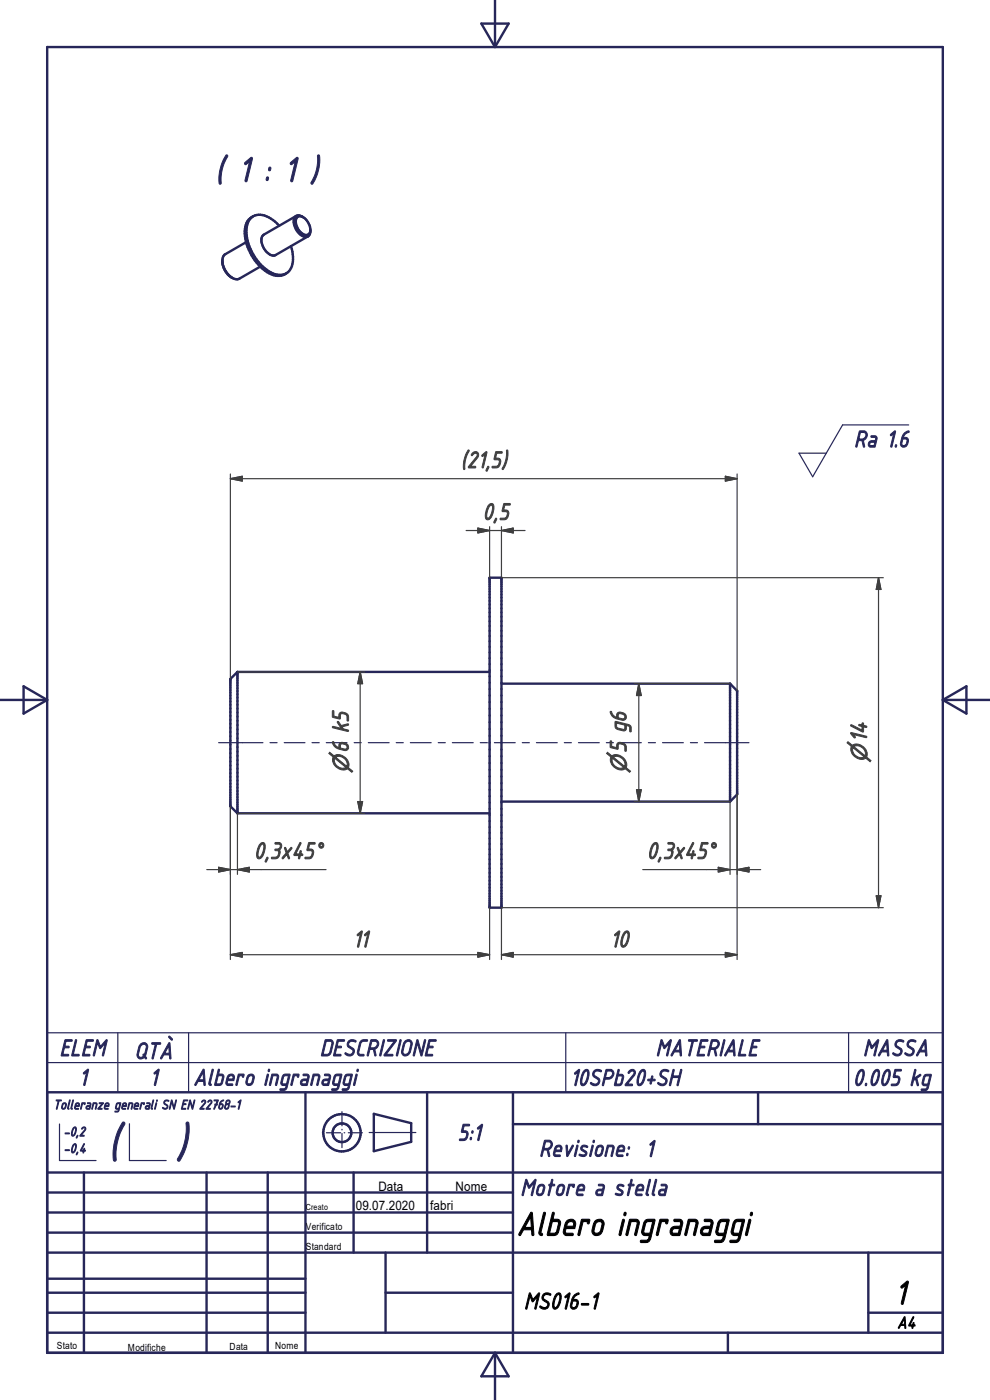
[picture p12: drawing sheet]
<svg xmlns="http://www.w3.org/2000/svg" width="210mm" height="297mm" viewBox="0 0 210 297" stroke-linecap="round" stroke-linejoin="round" font-family="sans-serif">
<defs><g id="words">
<g font-size="10.7" fill="#262659">
<text x="22.8" y="245.7">(</text>
<text x="37" y="245.7">)</text>
</g>
<text font-size="8" fill="#262659" x="45.6" y="38.6">( 1 : 1 )</text>
<g font-size="7.7">
<text x="109.5" y="262.1">Albero ingranaggi</text>
<text x="189.7" y="276.7">1</text>
</g>
<g font-size="5.4" fill="#262659">
<text x="181.1" y="94.9">Ra 1.6</text>
<text x="12.6" y="224">ELEM</text>
<text x="28.5" y="224.7">QTÀ</text>
<text x="67.8" y="224">DESCRIZIONE</text>
<text x="139.1" y="224">MATERIALE</text>
<text x="183" y="224">MASSA</text>
<text x="16.7" y="230.3">1</text>
<text x="31.7" y="230.3">1</text>
<text x="40.9" y="230.3">Albero ingranaggi</text>
<text x="120.9" y="230.3">10SPb20+SH</text>
<text x="180.9" y="230.3">0.005 kg</text>
<text x="97.1" y="242">5:1</text>
<text x="114.3" y="245.4">Revisione: 1</text>
<text x="110.4" y="253.7">Motore a stella</text>
</g>
<g font-size="5.4" fill="#3f3f3f">
<text x="97.7" y="99.3">(21,5)</text>
<text x="102.3" y="110.3">0,5</text>
<text x="53.8" y="182.2">0,3x45°</text>
<text x="137.2" y="182.2">0,3x45°</text>
<text x="74.8" y="201">11</text>
<text x="129.4" y="201">10</text>
</g>
<text font-size="5.4" x="111.1" y="277.7">MS016-1</text>
<g font-size="4.8" fill="#3f3f3f">
<text x="183.9" y="161.8" transform="rotate(-90 183.9 161.8)">n14</text>
<text x="74" y="164" transform="rotate(-90 74 164)">n6 k5</text>
<text x="132.9" y="164" transform="rotate(-90 132.9 164)">n5 g6</text>
</g>
<text font-size="3.8" x="190.3" y="281.8">A4</text>
<g font-size="3.1" fill="#262659">
<text x="11.3" y="235.3">Tolleranze generali SN EN 22768-1</text>
<text x="13.5" y="241">-0,2</text>
<text x="13.5" y="244.6">-0,4</text>
</g>
<g font-size="2.8">
<text x="75.5" y="256.7">09.07.2020</text>
<text x="80.3" y="252.7">Data</text>
<text x="91.3" y="256.7">fabri</text>
<text x="96.6" y="252.7">Nome</text>
</g>
<g font-size="2.1">
<text x="64.9" y="260.9">Verificato</text>
<text x="64.9" y="265.1">Standard</text>
<text x="12.1" y="286.2">Stato</text>
<text x="27.1" y="286.6">Modifiche</text>
<text x="48.7" y="286.3">Data</text>
<text x="58.4" y="286.2">Nome</text>
</g>
<text font-size="1.8" x="64.9" y="256.7">Creato</text>
</g></defs>
<g fill="none" stroke="#262659" stroke-width=".51">
<path d="M105 0v10M10 10h190v277h-190zM102.1 5h5.8l-2.9 5zM47.2 55.3a4.2 4.2 0 0 0 2.1 3.7M52.2 51.4l-4.4 2.5a2.7 2.7 0 0 0 .1 3.7 2.58 2.58 0 0 0 2.9 1.5l4.4-2.5M53.7 45.9a3.9 3.9 0 0 1 4.2 .8l1.3 1.2M53.7 45.9a4.2 4.2 0 0 0-1.3 4.6 10.4 10.4 0 0 0 5.9 7.7 2.78 2.78 0 0 0 3.8-2.6v-1.6l-.4-1.8M53.7 45.9a4 4 0 0 0-1.7 4.8 10.4 10.4 0 0 0 6 7.7l1.7 .1 1-.5M62.8 45.8l-6.8 4a2.11 2.11 0 0 0-.1 2.7 2.38 2.38 0 0 0 2.6 1.6l6.8-4M63.1 46.1a1.71 1.71 0 0 1 2.2 1 1.9 1.9 0 0 1 0 2.7 2.22 2.22 0 0 1-2.4-1.9l-.2-.9 .1-.6zM64.3 46.1a1.15 1.15 0 0 0-1.5-.3 1.15 1.15 0 0 0-.5 1.4 3.5 3.5 0 0 0 2.6 3.1l.5-.2M65.8 48.8v.8l-.4 .5"/>
<path d="M103.9 122.6h2.5v70h-2.5zM0 148.5h10M5 145.6l5 2.9-5 2.9zM50.4 142.5v30M50.4 142.5l-1.5 1.5v27l1.5 1.5M50.4 142.5h53.5M106.4 145h48.5M154.9 145v25.1M154.9 145l1.5 1.6v22l-1.5 1.5M200 148.5h10M200 148.5l5-2.9v5.8zM50.4 172.5h53.5"/>
<path d="M106.4 170.1h48.5M10 231.7h190M64.8 231.7v55.3M79.3 236.3l7.9 2v3.9l-7.9 2zM90.6 231.7v34M108.8 238.5h91.2M108.8 231.7v55.3M160.8 231.7v6.8M10 253h98.8M10 257.2h98.8M10 248.7h190M17.8 248.7v38.3"/>
<path d="M43.8 248.7v38.3M56.8 248.7v38.3M75 248.7v17M10 274.3h54.8M10 265.7h190M10 261.5h98.8M10 271.3h54.8M10 278.5h54.8M81.8 274.3h27M81.8 265.7v17M184.2 278.5h15.8M184.2 265.7v17"/>
<path d="M10 282.7h190M105 287v10M105 287l2.9 5h-5.8zM154.4 282.7v4.3"/>
<circle cx="72.5" cy="240.3" r="4"/>
<circle cx="72.5" cy="240.3" r="1.98"/>
</g>
<g fill="none" stroke="#262659" stroke-width=".25">
<path d="M192.8 90.1h-14.1l-6.3 11-2.9-5h5.8M46.4 157.6h9.4M57.3 157.6h1.5M60.3 157.6h4.4M66.2 157.6h1.5M69.2 157.6h4.4M75.1 157.6h1.5M78.1 157.6h4.5M84.1 157.6h1.5M87.1 157.6h4.4M93 157.6h1.5M96 157.6h4.4"/>
<path d="M101.9 157.6h1.5M104.9 157.6h4.4M110.8 157.6h1.5M113.8 157.6h4.4M119.7 157.6h1.5M122.7 157.6h4.4M128.6 157.6h1.5M131.6 157.6h4.4M137.5 157.6h1.5M140.5 157.6h4.5M146.5 157.6h1.5M149.5 157.6h9.4"/>
<path d="M10 219.1h190v12.6h-190zM25 219.1v12.6M40 219.1v12.6M120 219.1v12.6M180 219.1v12.6M10 225.4h190M12.6 238.5v7.7h7.8M27.5 238.4v7.8h7.8M72.5 235.8v3M72.5 239.6v.1M68.4 240.3h.1M69.2 240.3h3.1"/>
<path d="M72.5 240.5v3M72.5 244.2v.1M73 240.3h.1M73.9 240.3h3M78.3 240.3h9.9"/>
</g>
<g fill="none" stroke="#3f3f3f" stroke-width=".25">
<path d="M48.9 101.6l2.5-.6v1.1zM48.9 100.6v43.4M48.9 101.6h107.5M98.9 112.6h12.5M101.4 112l2.5 .6-2.5 .5zM103.9 111.7v10.9M106.4 112.6l2.5-.6v1.1zM106.4 111.7v10.9h81M153.9 101l2.5 .6-2.5 .5zM156.4 100.6v46M186.4 122.6v70M186.4 122.6l.5 2.4h-1z"/>
<path d="M50.4 142.5h27M76.4 142.5v30M76.4 142.5l.5 2.5h-1zM134.5 145h20.4M135.5 145v25.1M135.5 145l.5 2.6h-1zM48.9 171v32.6M75.9 170.1h1l-.5 2.4zM77.4 172.5h-27v13M134.5 170.1h20.4v15.4M135 167.5h1l-.5 2.6zM156.4 168.6v35"/>
<path d="M43.9 184.5h25.3M46.4 184l2.5 .5-2.5 .5zM50.4 184.5l2.5-.5v1zM103.9 192.6v11M136.4 184.5h25M152.4 184l2.5 .5-2.5 .5zM156.4 184.5l2.5-.5v1zM185.9 190h1l-.5 2.6zM187.4 192.6h-81v11M48.9 202.5h55M48.9 202.5l2.5-.4v1zM101.4 202.1l2.5 .4-2.5 .6z"/>
<path d="M106.4 202.5h50M106.4 202.5l2.5-.4v1zM153.9 202.1l2.5 .4-2.5 .6z"/>
</g>
<g fill="#3f3f3f" stroke="#3f3f3f" stroke-width=".25">
<path d="M48.9 202.5l2.5-.4v1z"/>
<path d="M101.4 202.1l2.5 .4-2.5 .6z"/>
<path d="M106.4 202.5l2.5-.4v1z"/>
<path d="M153.9 202.1l2.5 .4-2.5 .6z"/>
<path d="M101.4 112l2.5 .6-2.5 .5z"/>
<path d="M106.4 112.6l2.5-.6v1.1z"/>
<path d="M48.9 101.6l2.5-.6v1.1z"/>
<path d="M153.9 101l2.5 .6-2.5 .5z"/>
<path d="M186.4 122.6l.5 2.4h-1z"/>
<path d="M185.9 190h1l-.5 2.5z"/>
<path d="M75.9 170.1h1l-.5 2.4z"/>
<path d="M76.4 142.5l.5 2.5h-1z"/>
<path d="M135.5 145l.5 2.6h-1z"/>
<path d="M135 167.5h1l-.5 2.6z"/>
<path d="M46.4 184l2.5 .5-2.5 .5z"/>
<path d="M50.4 184.5l2.5-.5v1z"/>
<path d="M156.4 184.5l2.5-.5v1z"/>
<path d="M152.4 184l2.5 .5-2.5 .5z"/>
</g>
<use href="#words"/>
</svg>
